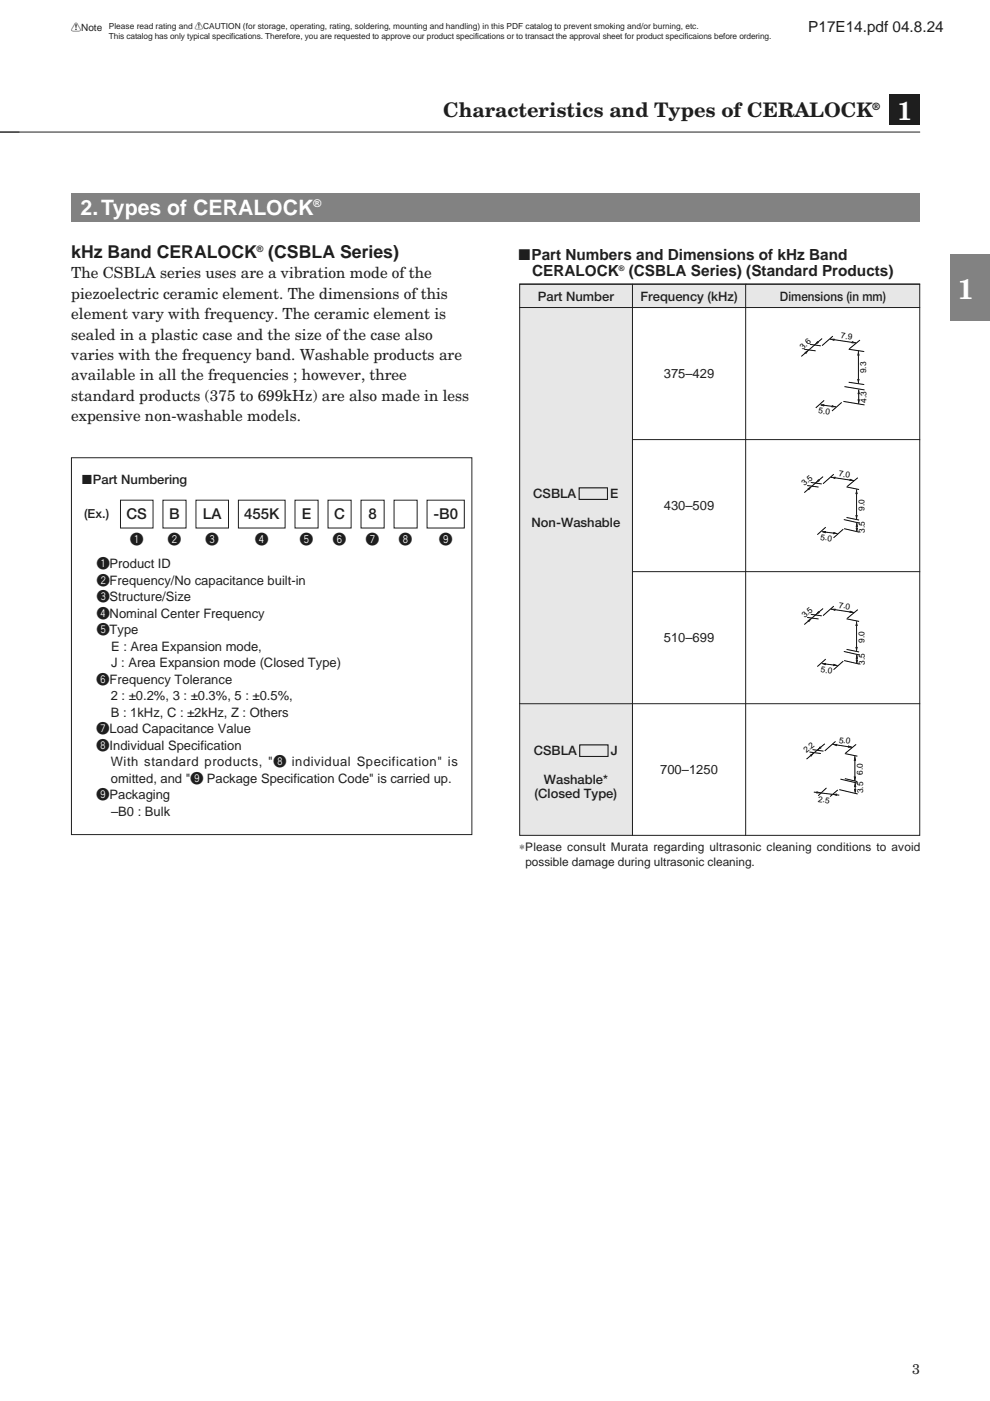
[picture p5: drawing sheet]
<svg xmlns="http://www.w3.org/2000/svg" width="210mm" height="297mm" viewBox="0 0 210 297" stroke-linecap="round" stroke-linejoin="round" font-family="sans-serif">
<defs><g id="words">
<text font-size="6" fill="#fff" x="203.1" y="63.3">1</text>
<text font-size="5.5" fill="#fff" x="190.3" y="25.4">1</text>
<text font-size="4.5" fill="#fff" x="17.1" y="45.5">2.Types of CERALOCK</text>
<text font-size="4.3" fill="#231f20" x="94" y="24.8">Characteristics and Types of CERALOCK</text>
<text font-size="3.8" fill="#231f20" x="15.1" y="54.7">kHz Band CERALOCK (CSBLA Series)</text>
<g font-size="3.2" fill="#231f20">
<text x="171.4" y="6.9">P17E14.pdf 04.8.24</text>
<text x="15.1" y="59">The CSBLA series uses are a vibration mode of the</text>
<text x="110.1" y="55.1">!Part Numbers and Dimensions of kHz Band</text>
<text x="112.8" y="58.6">CERALOCK (CSBLA Series) (Standard Products)</text>
<text x="15.1" y="63.3">piezoelectric ceramic element. The dimensions of this</text>
<text x="15.1" y="67.7">element vary with frequency. The ceramic element is</text>
<text x="15.1" y="72">sealed in a plastic case and the size of the case also</text>
<text x="15.1" y="76.3">varies with the frequency band. Washable products are</text>
<text x="15.1" y="80.6">available in all the frequencies ; however, three</text>
<text x="15.1" y="85">standard products (375 to 699kHz) are also made in less</text>
<text x="15.1" y="89.3">expensive non-washable models.</text>
<text x="26.8" y="110.1">CS</text>
<text x="35.9" y="110.1">B</text>
<text x="43" y="110.1">LA</text>
<text x="51.8" y="110.1">455K</text>
<text x="64" y="110.1">E</text>
<text x="70.9" y="110.1">C</text>
<text x="78.1" y="110.1">8</text>
<text x="91.9" y="110.1">-B0</text>
</g>
<text font-size="3" fill="#231f20" x="193.4" y="291.2">3</text>
<g font-size="2.8" fill="#231f20">
<text x="114" y="63.7">Part Number</text>
<text x="135.8" y="63.7">Frequency (kHz)</text>
<text x="165.4" y="63.7">Dimensions (in mm)</text>
<text x="140.7" y="80.2">375–429</text>
<text x="17.5" y="102.6">!Part Numbering</text>
<text x="113.1" y="105.7">CSBLA</text>
<text x="129.4" y="105.7">E</text>
<text x="112.7" y="111.7">Non-Washable</text>
<text x="140.7" y="108.2">430–509</text>
<text x="27.6" y="115.3">q</text>
<text x="35.6" y="115.3">w</text>
<text x="43.6" y="115.3">e</text>
<text x="54.1" y="115.3">r</text>
<text x="63.6" y="115.3">t</text>
<text x="70.6" y="115.3">y</text>
<text x="77.6" y="115.3">u</text>
<text x="84.6" y="115.3">i</text>
<text x="93.1" y="115.3">o</text>
<text x="20.5" y="120.4">qProduct ID</text>
<text x="20.5" y="123.9">wFrequency/No capacitance built-in</text>
<text x="20.5" y="127.4">eStructure/Size</text>
<text x="20.5" y="130.9">rNominal Center Frequency</text>
<text x="20.5" y="134.4">tType</text>
<text x="23.6" y="137.9">E : Area Expansion mode,</text>
<text x="140.7" y="136.2">510–699</text>
<text x="23.6" y="141.4">J : Area Expansion mode (Closed Type)</text>
<text x="20.5" y="144.9">yFrequency Tolerance</text>
<text x="23.5" y="148.4">2 : ±0.2%, 3 : ±0.3%, 5 : ±0.5%,</text>
<text x="20.5" y="155.4">uLoad Capacitance Value</text>
<text x="23.5" y="151.9">B : 1kHz, C : ±2kHz, Z : Others</text>
<text x="20.5" y="158.9">iIndividual Specification</text>
<text x="113.2" y="160.2">CSBLA</text>
<text x="129.5" y="160.2">J</text>
<text x="23.5" y="165.9">omitted, and &quot;o Package Specification Code&quot; is carried up.</text>
<text x="23.5" y="162.4">With standard products, &quot;i individual Specification&quot; is</text>
<text x="115.3" y="166.2">Washable*</text>
<text x="140" y="164.2">700–1250</text>
<text x="20.5" y="169.4">oPackaging</text>
<text x="23.5" y="172.9">–B0 : Bulk</text>
<text x="113.4" y="169.2">(Closed Type)</text>
</g>
<text font-size="2.6" fill="#231f20" x="17.9" y="109.8">(Ex.)</text>
<g font-size="2.5" fill="#231f20">
<text x="110.1" y="180.3">∗Please consult Murata regarding ultrasonic cleaning conditions to avoid</text>
<text x="111.4" y="183.6">possible damage during ultrasonic cleaning.</text>
</g>
<text font-size="2.3" fill="#fff" x="66.4" y="43.9">®</text>
<g font-size="2.1" fill="#231f20">
<text x="15.1" y="6.5">!Note</text>
<text x="185" y="23.3">®</text>
</g>
<text font-size="1.9" fill="#231f20" x="54.5" y="53.3">®</text>
<g font-size="1.8" fill="#231f20">
<text x="23.1" y="6.2">Please read rating and !CAUTION (for storage, operating, rating, soldering, mounting and handling) in this PDF catalog to prevent smoking and/or burning, etc.</text>
<text x="23.1" y="8.3">This catalog has only typical specifications. Therefore, you are requested to approve our product specifications or to transact the approval sheet for product specificaions before ordering.</text>
</g>
<g font-size="1.8">
<text x="178.2" y="71.7" transform="rotate(8 178.2 71.7)">7.9</text>
<text x="170.2" y="74.1" transform="rotate(-41 170.2 74.1)">3.6</text>
<text x="183.7" y="79.1" transform="rotate(-90 183.7 79.1)">9.3</text>
<text x="173.5" y="87.6" transform="rotate(7 173.5 87.6)">5.0</text>
<text x="183.7" y="85.4" transform="rotate(-90 183.7 85.4)">4.3</text>
<text x="177.8" y="100.9" transform="rotate(8 177.8 100.9)">7.0</text>
<text x="170.6" y="103.1" transform="rotate(-41 170.6 103.1)">3.5</text>
<text x="183.3" y="108.3" transform="rotate(-90 183.3 108.3)">9.0</text>
<text x="183.3" y="113" transform="rotate(-90 183.3 113)">3.5</text>
<text x="173.9" y="114.4" transform="rotate(7 173.9 114.4)">5.0</text>
<text x="170.6" y="131.1" transform="rotate(-41 170.6 131.1)">3.5</text>
<text x="177.8" y="128.9" transform="rotate(8 177.8 128.9)">7.0</text>
<text x="183.3" y="136.3" transform="rotate(-90 183.3 136.3)">9.0</text>
<text x="174" y="142.5" transform="rotate(7 174 142.5)">5.0</text>
<text x="183.3" y="141" transform="rotate(-90 183.3 141)">3.5</text>
<text x="171" y="159.7" transform="rotate(-41 171 159.7)">2.2</text>
<text x="177.8" y="157.4" transform="rotate(8 177.8 157.4)">5.0</text>
<text x="182.9" y="164.3" transform="rotate(-90 182.9 164.3)">6.0</text>
<text x="173.4" y="170" transform="rotate(7 173.4 170)">2.5</text>
<text x="183" y="168.2" transform="rotate(-90 183 168.2)">3.5</text>
</g>
<text font-size="1.6" fill="#231f20" x="131.2" y="57.4">®</text>
</g></defs>
<path d="M15.1 97h84.9v79.9h-84.9z" fill="none" stroke="#231f20" stroke-width=".21"/>
<path d="M201.6 54h8.3v14h-8.3z" fill-rule="evenodd" fill="#808285"/>
<path d="M188.6 20h6.5v6.5h-6.5z" fill-rule="evenodd" fill="#231f20"/>
<path d="M15.1 41h180v6h-180z" fill-rule="evenodd" fill="#808285"/>
<path d="M25.5 106h6.9v6h-6.9zM34.5 106h4.9v6h-4.9zM41.5 106h6.9v6h-6.9zM50.5 106h9.9v6h-9.9zM62.5 106h4.9v6h-4.9zM69.5 106h4.9v6h-4.9zM76.5 106h4.9v6h-4.9zM83.5 106h4.9v6h-4.9zM90.5 106h7.9v6h-7.9z" fill="none" stroke="#231f20" stroke-width=".21"/>
<g fill="#e6e7e9">
<path d="M110.1 60.2h85v5h-85z" fill-rule="evenodd"/>
<path d="M110.1 65.2h24v112h-24z" fill-rule="evenodd"/>
</g>
<path d="M-.1 28h195.2M110.1 60.2h85M110.1 65.2h85M110.2 60.3h84.8v116.8h-84.8zM134.1 60.2v117M158.1 60.2v117M134.1 93.2h61M134.1 121.2h61M110.1 149.2h85" fill="none" stroke="#231f20" stroke-width=".21"/>
<g fill="none" stroke="#000" stroke-width=".21">
<path d="M170.5 74.1l2.4 .3M171.7 73l2.3 .3M174.3 71.8l-4.4 3.8M176 71.9l5.5 .8M176.6 71.3l-2.3 2M179.9 74.1l3.3 .4M182 74.4v6.9M182.3 72.1l-2.2 1.9M174 85.9l3.2 .3M174.7 84.9l-1.7 1.6M178.5 85.3l-2.1 1.8M178.8 85.1l4.5 .7"/>
<path d="M179 82l4.3 .7M179.9 81l3.3 .5M182.1 82.6v3M122.8 103.4h6v2.5h-6zM171.1 102.9l2.5 .4M171.9 102.3l2.3 .3M174.4 112.7l3.1 .4M174.5 101.1l-4 3.3M175.1 111.8l-1.8 1.6M176.2 101.2l4.8 .7M176.8 100.5l-2.3 2.1M178.8 112.2l-2.1 1.8"/>
<path d="M178.9 110.2l3.3 .7M179 112.1l3.2 .7M179.5 103.2l2.6 .6M179.5 109.7l2.6 .6M181.6 103.8v6.4M181.7 110.9v1.8M181.9 101.3l-2.3 1.8M171.1 130.9l2.5 .3M171.9 130.3l2.3 .3M174.5 129l-4 3.4M175.1 139.7l-1.8 1.6M176.2 129.1l4.8 .8"/>
<path d="M176.8 128.5l-2.3 2M178.9 138.1l3.3 .8M179.5 131.2l2.6 .6M179.5 137.7l2.6 .5M181.6 131.7v6.4M181.7 138.9v1.8M181.9 129.3l-2.3 1.8M122.9 157.9h6v2.5h-6zM171.6 159.4l2.4 .4M172.3 158.9l2.3 .4M174.4 140.7l3.1 .4M174.9 157.7l-3.9 3.2"/>
<path d="M176.5 157.8l4.2 .6M177.1 157.2l-2.2 2M178.8 140.2l-2.1 1.8M179 140.1l3.2 .7M179.1 159.8l2.7 .5M181.5 157.8l-2.2 1.9M172.6 167.9l5.3 .7M175.2 167.1l-1.7 1.6M177.6 167.5l-1.6 1.4M177.9 167.4l3.9 .9M178.2 165.2l3.6 .8M179.1 165.1l2.7 .6"/>
<path d="M181.3 160.3v5.3M181.3 166.1v2"/>
</g>
<g fill="#000">
<path d="M170.6 74.7l.9-.5-.6 .9zM173.3 72.3l.3 .4-.9 .4zM175.9 71.9l1-.1v.5zM180.6 72.3l1 .4-1 .1zM182 74.4l.3 1h-.5zM173.8 85.8l1-.1-.1 .5zM176.4 85.9l.9 .4-1 .1zM181.8 80.4h.5l-.3 1zM181.8 84.7h.5l-.2 1zM182.1 82.6l.2 1h-.5zM171.2 103.6l.9-.5-.6 .9zM173.5 101.6l.3 .4-.9 .4z"/>
<path d="M174.1 112.7l1-.1v.5zM176.1 101.2l1-.1v.5zM176.7 112.8l1 .3-1.1 .2zM180.2 101.5l.9 .4-1 .1zM181.6 103.8l.3 1h-.5zM181.4 109.2h.5l-.3 1zM181.4 111.9h.5l-.2 .9zM181.7 110.8l.2 .9h-.5zM171.2 131.5l.9-.4-.6 .8zM173.5 129.5l.3 .4-.9 .5zM176.1 129.1l1.1-.1-.1 .5zM180.2 129.5l.9 .3-1 .2z"/>
<path d="M181.6 131.7l.3 1h-.5zM181.4 137.2h.5l-.3 1zM181.7 138.7l.2 1h-.5zM171.7 160.1l.9-.5-.6 .9zM173.9 158.2l.3 .4-.9 .5zM174.1 140.7l1-.2v.5zM176.5 157.8l1-.1-.1 .5zM176.7 140.7l1 .4-1 .1zM179.8 158l1 .4-1 .1zM181.4 139.9h.5l-.2 .9zM173.1 167.7l1 .4-1 .1zM176.5 168.4l1-.1-.1 .5z"/>
<path d="M181.3 160.3l.2 1h-.5zM181 164.6h.5l-.2 1zM181.1 167.3h.5l-.3 .9zM181.3 165.9l.3 .9h-.5z"/>
</g>
<use href="#words"/>
</svg>
